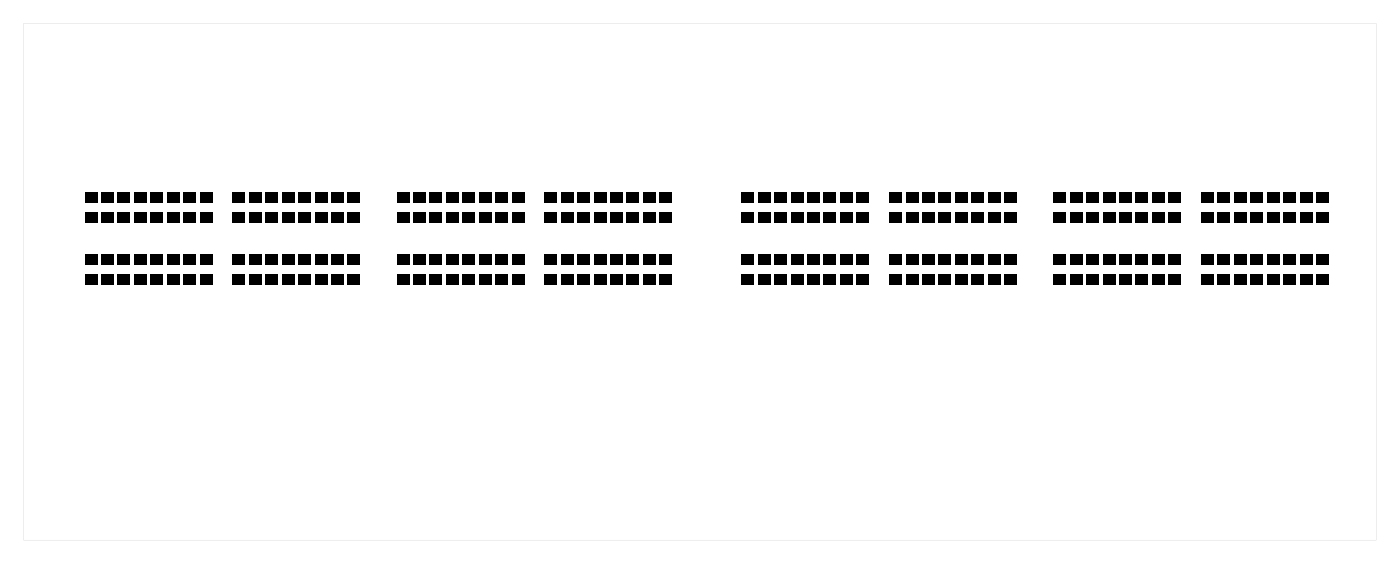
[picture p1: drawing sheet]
<svg xmlns="http://www.w3.org/2000/svg" width="217mm" height="87mm" viewBox="0 0 217 87" stroke-linecap="round" stroke-linejoin="round" font-family="sans-serif">
<g fill="#000">
<path d="M13.2 39.3h1.9v1.6h-1.9zM13.2 29.7h1.9v1.6h-1.9zM13.2 32.8h1.9v1.6h-1.9zM15.7 39.3h1.9v1.6h-1.9zM15.7 29.7h1.9v1.6h-1.9zM15.7 32.8h1.9v1.6h-1.9zM18.2 29.7h1.9v1.6h-1.9zM18.2 32.8h1.9v1.6h-1.9zM18.2 39.3h1.9v1.6h-1.9zM20.8 29.7h1.9v1.6h-1.9zM20.8 32.8h1.9v1.6h-1.9zM20.8 39.3h1.9v1.6h-1.9z"/>
<path d="M23.3 29.7h1.9v1.6h-1.9zM23.3 32.8h1.9v1.6h-1.9zM23.3 39.3h1.9v1.6h-1.9zM25.9 39.3h1.9v1.6h-1.9zM25.9 29.7h1.9v1.6h-1.9zM25.9 32.8h1.9v1.6h-1.9zM28.4 39.3h1.9v1.6h-1.9zM28.4 29.7h1.9v1.6h-1.9zM28.4 32.8h1.9v1.6h-1.9zM30.9 39.3h1.9v1.6h-1.9zM30.9 29.7h1.9v1.6h-1.9zM30.9 32.8h1.9v1.6h-1.9z"/>
<path d="M36 39.3h1.9v1.6h-1.9zM36 29.7h1.9v1.6h-1.9zM36 32.8h1.9v1.6h-1.9zM38.6 39.3h1.9v1.6h-1.9zM38.6 29.7h1.9v1.6h-1.9zM38.6 32.8h1.9v1.6h-1.9zM41.1 39.3h1.9v1.6h-1.9zM41.1 29.7h1.9v1.6h-1.9zM41.1 32.8h1.9v1.6h-1.9zM43.6 39.3h1.9v1.6h-1.9zM43.6 29.7h1.9v1.6h-1.9zM43.6 32.8h1.9v1.6h-1.9z"/>
<path d="M46.2 39.3h1.9v1.6h-1.9zM46.2 29.7h1.9v1.6h-1.9zM46.2 32.8h1.9v1.6h-1.9zM48.7 39.3h1.9v1.6h-1.9zM48.7 29.7h1.9v1.6h-1.9zM48.7 32.8h1.9v1.6h-1.9zM51.3 39.3h1.9v1.6h-1.9zM51.3 29.7h1.9v1.6h-1.9zM51.3 32.8h1.9v1.6h-1.9zM53.8 39.3h1.9v1.6h-1.9zM53.8 29.7h1.9v1.6h-1.9zM53.8 32.8h1.9v1.6h-1.9z"/>
<path d="M61.4 39.3h1.9v1.6h-1.9zM61.4 29.7h1.9v1.6h-1.9zM61.4 32.8h1.9v1.6h-1.9zM64 39.3h1.9v1.6h-1.9zM64 29.7h1.9v1.6h-1.9zM64 32.8h1.9v1.6h-1.9zM66.5 39.3h1.9v1.6h-1.9zM66.5 29.7h1.9v1.6h-1.9zM66.5 32.8h1.9v1.6h-1.9zM69 39.3h1.9v1.6h-1.9zM69 29.7h1.9v1.6h-1.9zM69 32.8h1.9v1.6h-1.9z"/>
<path d="M71.6 39.3h1.9v1.6h-1.9zM71.6 29.7h1.9v1.6h-1.9zM71.6 32.8h1.9v1.6h-1.9zM74.1 39.3h1.9v1.6h-1.9zM74.1 29.7h1.9v1.6h-1.9zM74.1 32.8h1.9v1.6h-1.9zM76.7 39.3h1.9v1.6h-1.9zM76.7 29.7h1.9v1.6h-1.9zM76.7 32.8h1.9v1.6h-1.9zM79.2 39.3h1.9v1.6h-1.9zM79.2 29.7h1.9v1.6h-1.9zM79.2 32.8h1.9v1.6h-1.9z"/>
<path d="M84.3 29.7h1.9v1.6h-1.9zM84.3 32.8h1.9v1.6h-1.9zM84.3 39.3h1.9v1.6h-1.9zM86.8 39.3h1.9v1.6h-1.9zM86.8 29.7h1.9v1.6h-1.9zM86.8 32.8h1.9v1.6h-1.9zM89.4 39.3h1.9v1.6h-1.9zM89.4 29.7h1.9v1.6h-1.9zM89.4 32.8h1.9v1.6h-1.9zM91.9 39.3h1.9v1.6h-1.9zM91.9 29.7h1.9v1.6h-1.9zM91.9 32.8h1.9v1.6h-1.9z"/>
<path d="M94.4 39.3h1.9v1.6h-1.9zM94.4 29.7h1.9v1.6h-1.9zM94.4 32.8h1.9v1.6h-1.9zM97 29.7h1.9v1.6h-1.9zM97 32.8h1.9v1.6h-1.9zM97 39.3h1.9v1.6h-1.9zM99.5 29.7h1.9v1.6h-1.9zM99.5 32.8h1.9v1.6h-1.9zM99.5 39.3h1.9v1.6h-1.9zM102.1 29.7h1.9v1.6h-1.9zM102.1 32.8h1.9v1.6h-1.9zM102.1 39.3h1.9v1.6h-1.9z"/>
<path d="M114.8 29.7h1.9v1.6h-1.9zM114.8 32.8h1.9v1.6h-1.9zM114.8 39.3h1.9v1.6h-1.9zM117.3 39.3h1.9v1.6h-1.9zM117.3 29.7h1.9v1.6h-1.9zM117.3 32.8h1.9v1.6h-1.9zM119.8 39.3h1.9v1.6h-1.9zM119.8 29.7h1.9v1.6h-1.9zM119.8 32.8h1.9v1.6h-1.9zM122.4 39.3h1.9v1.6h-1.9zM122.4 29.7h1.9v1.6h-1.9zM122.4 32.8h1.9v1.6h-1.9z"/>
<path d="M124.9 39.3h1.9v1.6h-1.9zM124.9 29.7h1.9v1.6h-1.9zM124.9 32.8h1.9v1.6h-1.9zM127.5 39.3h1.9v1.6h-1.9zM127.5 29.7h1.9v1.6h-1.9zM127.5 32.8h1.9v1.6h-1.9zM130 39.3h1.9v1.6h-1.9zM130 29.7h1.9v1.6h-1.9zM130 32.8h1.9v1.6h-1.9zM132.5 39.3h1.9v1.6h-1.9zM132.5 29.7h1.9v1.6h-1.9zM132.5 32.8h1.9v1.6h-1.9z"/>
<path d="M137.6 29.7h1.9v1.6h-1.9zM137.6 32.8h1.9v1.6h-1.9zM137.6 39.3h1.9v1.6h-1.9zM140.2 39.3h1.9v1.6h-1.9zM140.2 29.7h1.9v1.6h-1.9zM140.2 32.8h1.9v1.6h-1.9zM142.7 39.3h1.9v1.6h-1.9zM142.7 29.7h1.9v1.6h-1.9zM142.7 32.8h1.9v1.6h-1.9zM145.2 39.3h1.9v1.6h-1.9zM145.2 29.7h1.9v1.6h-1.9zM145.2 32.8h1.9v1.6h-1.9z"/>
<path d="M147.8 29.7h1.9v1.6h-1.9zM147.8 32.8h1.9v1.6h-1.9zM147.8 39.3h1.9v1.6h-1.9zM150.3 29.7h1.9v1.6h-1.9zM150.3 32.8h1.9v1.6h-1.9zM150.3 39.3h1.9v1.6h-1.9zM152.9 29.7h1.9v1.6h-1.9zM152.9 32.8h1.9v1.6h-1.9zM152.9 39.3h1.9v1.6h-1.9zM155.4 29.7h1.9v1.6h-1.9zM155.4 32.8h1.9v1.6h-1.9zM155.4 39.3h1.9v1.6h-1.9z"/>
<path d="M163 29.7h1.9v1.6h-1.9zM163 32.8h1.9v1.6h-1.9zM163 39.3h1.9v1.6h-1.9zM165.6 29.7h1.9v1.6h-1.9zM165.6 32.8h1.9v1.6h-1.9zM165.6 39.3h1.9v1.6h-1.9zM168.1 29.7h1.9v1.6h-1.9zM168.1 32.8h1.9v1.6h-1.9zM168.1 39.3h1.9v1.6h-1.9zM170.6 29.7h1.9v1.6h-1.9zM170.6 32.8h1.9v1.6h-1.9zM170.6 39.3h1.9v1.6h-1.9z"/>
<path d="M173.2 29.7h1.9v1.6h-1.9zM173.2 32.8h1.9v1.6h-1.9zM173.2 39.3h1.9v1.6h-1.9zM175.7 29.7h1.9v1.6h-1.9zM175.7 32.8h1.9v1.6h-1.9zM175.7 39.3h1.9v1.6h-1.9zM178.3 39.3h1.9v1.6h-1.9zM178.3 29.7h1.9v1.6h-1.9zM178.3 32.8h1.9v1.6h-1.9zM180.8 39.3h1.9v1.6h-1.9zM180.8 29.7h1.9v1.6h-1.9zM180.8 32.8h1.9v1.6h-1.9z"/>
<path d="M185.9 39.3h1.9v1.6h-1.9zM185.9 29.7h1.9v1.6h-1.9zM185.9 32.8h1.9v1.6h-1.9zM188.4 39.3h1.9v1.6h-1.9zM188.4 29.7h1.9v1.6h-1.9zM188.4 32.8h1.9v1.6h-1.9zM191 39.3h1.9v1.6h-1.9zM191 29.7h1.9v1.6h-1.9zM191 32.8h1.9v1.6h-1.9zM193.5 39.3h1.9v1.6h-1.9zM193.5 29.7h1.9v1.6h-1.9zM193.5 32.8h1.9v1.6h-1.9z"/>
<path d="M196 39.3h1.9v1.6h-1.9zM196 29.7h1.9v1.6h-1.9zM196 32.8h1.9v1.6h-1.9zM198.6 39.3h1.9v1.6h-1.9zM198.6 29.7h1.9v1.6h-1.9zM198.6 32.8h1.9v1.6h-1.9zM201.1 39.3h1.9v1.6h-1.9zM201.1 29.7h1.9v1.6h-1.9zM201.1 32.8h1.9v1.6h-1.9zM203.7 39.3h1.9v1.6h-1.9zM203.7 29.7h1.9v1.6h-1.9zM203.7 32.8h1.9v1.6h-1.9z"/>
<path d="M13.2 42.4h1.9v1.6h-1.9zM15.7 42.4h1.9v1.6h-1.9zM18.2 42.4h1.9v1.6h-1.9zM20.8 42.4h1.9v1.6h-1.9zM23.3 42.4h1.9v1.6h-1.9zM25.9 42.4h1.9v1.6h-1.9zM28.4 42.4h1.9v1.6h-1.9zM30.9 42.4h1.9v1.6h-1.9zM36 42.4h1.9v1.6h-1.9zM38.6 42.4h1.9v1.6h-1.9zM41.1 42.4h1.9v1.6h-1.9zM43.6 42.4h1.9v1.6h-1.9z"/>
<path d="M46.2 42.4h1.9v1.6h-1.9zM48.7 42.4h1.9v1.6h-1.9zM51.3 42.4h1.9v1.6h-1.9zM53.8 42.4h1.9v1.6h-1.9zM61.4 42.4h1.9v1.6h-1.9zM64 42.4h1.9v1.6h-1.9zM66.5 42.4h1.9v1.6h-1.9zM69 42.4h1.9v1.6h-1.9zM71.6 42.4h1.9v1.6h-1.9zM74.1 42.4h1.9v1.6h-1.9zM76.7 42.4h1.9v1.6h-1.9zM79.2 42.4h1.9v1.6h-1.9z"/>
<path d="M84.3 42.4h1.9v1.6h-1.9zM86.8 42.4h1.9v1.6h-1.9zM89.4 42.4h1.9v1.6h-1.9zM91.9 42.4h1.9v1.6h-1.9zM94.4 42.4h1.9v1.6h-1.9zM97 42.4h1.9v1.6h-1.9zM99.5 42.4h1.9v1.6h-1.9zM102.1 42.4h1.9v1.6h-1.9zM114.8 42.4h1.9v1.6h-1.9zM117.3 42.4h1.9v1.6h-1.9zM119.8 42.4h1.9v1.6h-1.9zM122.4 42.4h1.9v1.6h-1.9z"/>
<path d="M124.9 42.4h1.9v1.6h-1.9zM127.5 42.4h1.9v1.6h-1.9zM130 42.4h1.9v1.6h-1.9zM132.5 42.4h1.9v1.6h-1.9zM137.6 42.4h1.9v1.6h-1.9zM140.2 42.4h1.9v1.6h-1.9zM142.7 42.4h1.9v1.6h-1.9zM145.2 42.4h1.9v1.6h-1.9zM147.8 42.4h1.9v1.6h-1.9zM150.3 42.4h1.9v1.6h-1.9zM152.9 42.4h1.9v1.6h-1.9zM155.4 42.4h1.9v1.6h-1.9z"/>
<path d="M163 42.4h1.9v1.6h-1.9zM165.6 42.4h1.9v1.6h-1.9zM168.1 42.4h1.9v1.6h-1.9zM170.6 42.4h1.9v1.6h-1.9zM173.2 42.4h1.9v1.6h-1.9zM175.7 42.4h1.9v1.6h-1.9zM178.3 42.4h1.9v1.6h-1.9zM180.8 42.4h1.9v1.6h-1.9zM185.9 42.4h1.9v1.6h-1.9zM188.4 42.4h1.9v1.6h-1.9zM191 42.4h1.9v1.6h-1.9zM193.5 42.4h1.9v1.6h-1.9z"/>
<path d="M196 42.4h1.9v1.6h-1.9zM198.6 42.4h1.9v1.6h-1.9zM201.1 42.4h1.9v1.6h-1.9zM203.7 42.4h1.9v1.6h-1.9z"/>
<path d="M3.6 3.6v79.8h209.3v-79.8zM3.6 3.6h209.3v79.8h-209.3z"/>
</g>
</svg>
